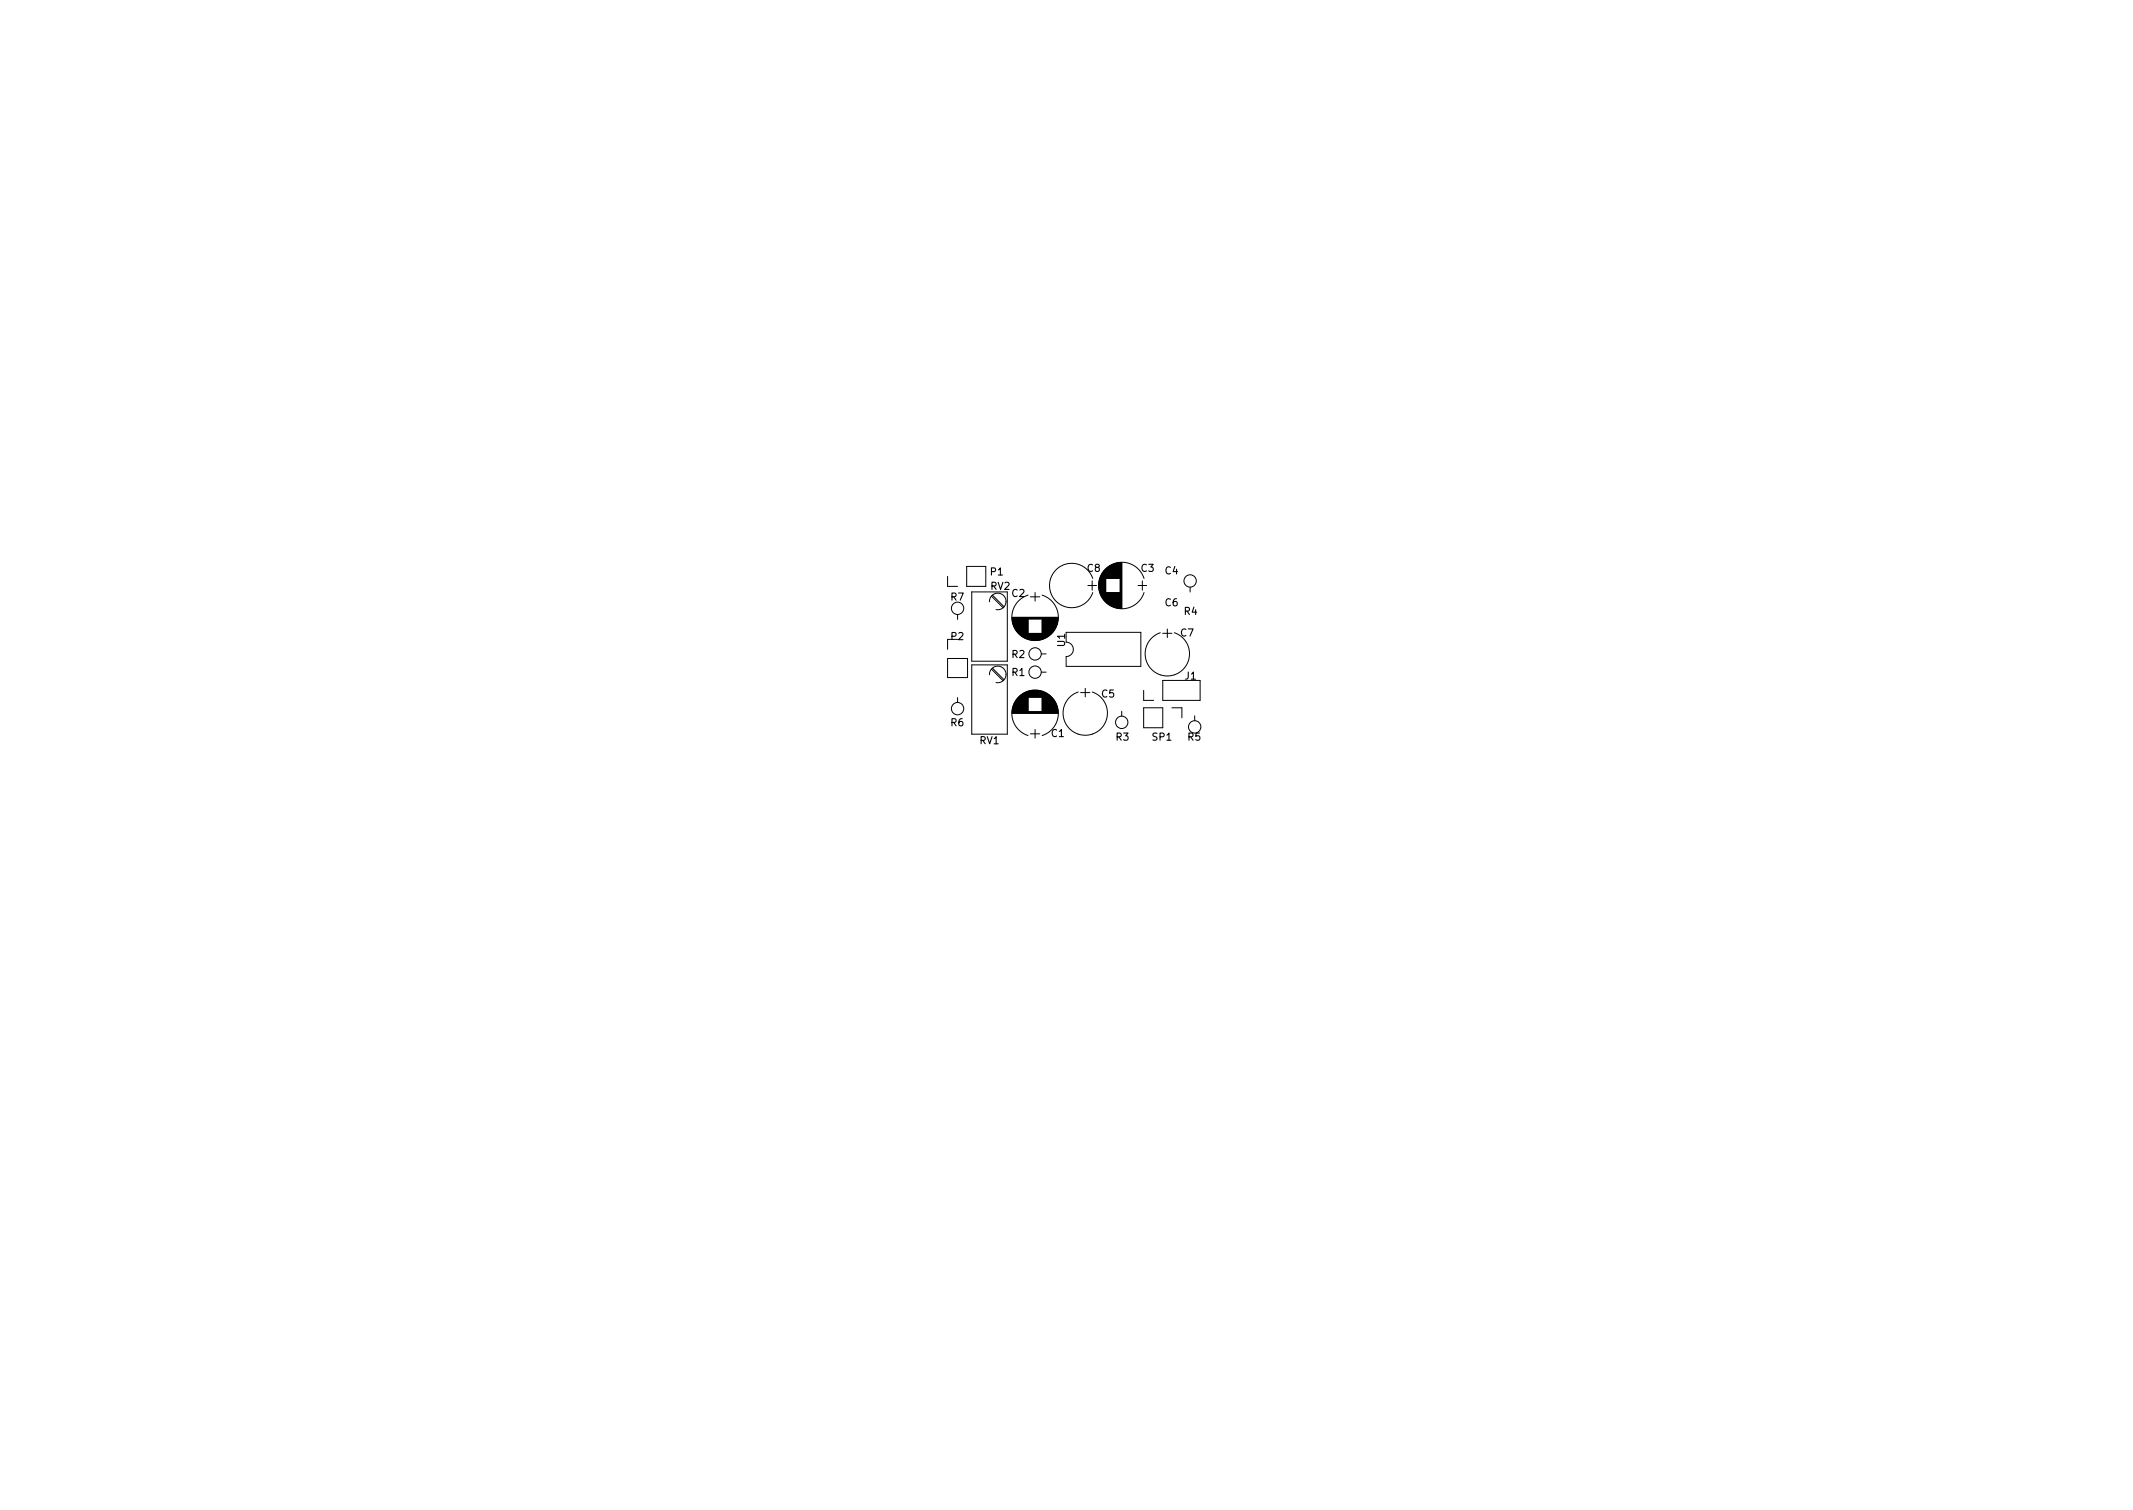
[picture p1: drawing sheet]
<svg xmlns="http://www.w3.org/2000/svg" width="297mm" height="210mm" viewBox="0 0 297 210" stroke-linecap="round" stroke-linejoin="round" font-family="sans-serif">
<defs><g id="words">
<g font-size="1.4">
<text x="132.4" y="83.6">R7</text>
<text x="138" y="82.1">RV2</text>
<text x="138" y="80.1">P1</text>
<text x="140.9" y="83.1">C2</text>
<text x="151.4" y="79.6">C8</text>
<text x="158.9" y="79.6">C3</text>
<text x="162.3" y="80">C4</text>
<text x="132.5" y="89.1">P2</text>
<text x="162.3" y="84.4">C6</text>
<text x="164.4" y="88.6">C7</text>
<text x="164.9" y="85.6">R4</text>
<text x="140.9" y="91.6">R2</text>
<text x="140.9" y="94.1">R1</text>
<text x="148.3" y="90" transform="rotate(-90 148.3 90)">U1</text>
<text x="165" y="94.6">J1</text>
<text x="132.4" y="101.1">R6</text>
<text x="153.4" y="97.1">C5</text>
<text x="136.4" y="103.6">RV1</text>
<text x="146.4" y="102.6">C1</text>
<text x="155.4" y="103.1">R3</text>
<text x="160.5" y="103.1">SP1</text>
<text x="165.4" y="103.1">R5</text>
</g>
</g></defs>
<g fill="none" stroke="#000" stroke-width=".14">
<path d="M134.6 78.9h2.7v2.7h-2.7zM153.4 79.9v3.2M153.5 79.9v3.3M153.5 79.8v3.4M153.5 79.7v3.6M153.6 79.7v3.7M153.6 79.6v3.8M153.7 79.6v3.9M153.7 79.5v4M153.7 79.5v4.1M153.8 79.4v4.2M153.8 79.4v4.3"/>
<path d="M153.9 79.3v4.4M153.9 79.3v4.5M154 79.2v4.6M154 79.2v1.3M154.1 79.2v1.3M154.1 79.1v1.4M154.2 79.1v1.4M154.2 79v1.5M154.3 79v1.5M154.3 78.9v1.6M154.4 78.9v1.6M154.5 78.8v1.7"/>
<path d="M154.6 78.8v1.7M154.7 78.7v1.8M154.8 78.7v1.8M154.8 78.6v1.9M154.9 78.6v1.9M155 78.6v1.9M155.1 78.5v2M155.2 78.5v2M155.3 78.5v2M155.3 78.4v2.1M155.4 78.4v2.1M155.5 78.4v2.1"/>
<path d="M155.6 78.4v2.1M155.7 78.4v2.1M155.8 78.4v2.1M155.9 78.3v2.2M156 78.3v6.4M156.1 78.3v6.4M156.2 78.3v6.4M132 80.3v1.3h1.3M132 91.7h2.7v2.6h-2.7zM133.3 89h-1.3v1.4M133.3 85.6v.6M133.3 97.1v.7"/>
<path d="M135.3 82.4h5v9.7h-5zM135.3 92.6h5v9.6h-5zM137.8 93.9a1.15 1.15 0 0 1 1.2-1.1 1.15 1.15 0 0 1 1.1 1.3 1.15 1.15 0 0 1-1.4 .9M138.1 93.2l1.6 1.6M138.1 83l1.6 1.6M138.2 93l1.6 1.6M138.2 82.9l1.6 1.6M140.1 83.7a1.15 1.15 0 0 1-1.4 1.2M140.1 83.7a1.16 1.16 0 0 0-1.2-1.1 1.16 1.16 0 0 0-1.1 1.2M140.9 99.3h6.4M140.9 99.2h6.4M140.9 86h6.4"/>
<path d="M140.9 86.1h6.4M141 99.1h6.3M141 86.2h6.3M141 99h2.2M141 86.2h2.2M141 86.3h2.2M141 98.9h2.2M141 86.4h2.2M141 98.8h2.2M141 86.5h2.2M141 98.7h2.2M141 86.6h2.2"/>
<path d="M141 98.6h2.2M141 86.7h2.2M141 98.5h2.2M141 86.8h2.2M141.1 98.5h2.1M141.1 86.8h2.1M141.1 98.4h2.1M141.1 86.9h2.1M141.1 98.3h2.1M141.1 87h2.1M141.1 98.2h2.1M141.1 87.1h2.1"/>
<path d="M141.2 98.2h2M141.2 87.1h2M141.2 98.1h2M141.2 87.2h2M141.2 98h2M141.2 87.3h2M141.3 97.9h1.9M141.3 87.4h1.9M141.3 97.8h1.9M141.3 87.5h1.9M141.4 97.7h1.8M141.4 87.6h1.8"/>
<path d="M141.4 97.6h1.8M141.4 87.7h1.8M141.5 97.6h1.7M141.5 87.7h1.7M141.5 97.5h1.7M141.5 87.8h1.7M141.5 97.4h1.7M141.6 97.4h1.6M141.6 87.9h1.6M141.6 97.3h1.6M141.6 88h1.6M141.7 97.3h1.5"/>
<path d="M141.7 88h1.5M141.7 97.2h1.5M141.7 88.1h1.5M141.8 97.2h1.4M141.8 88.1h1.4M141.8 97.1h1.4M141.8 88.2h1.4M141.8 97.1h4.6M141.8 88.2h4.6M141.9 97h4.5M141.9 88.2h4.5M141.9 88.3h4.5"/>
<path d="M142 97h4.3M142 88.3h4.3M142 96.9h4.3M142 88.4h4.3M142.1 96.9h4.1M142.1 88.4h4.1M142.1 96.8h4.1M142.1 96.8h4M142.1 88.5h4M142.2 96.8h3.9M142.2 88.5h3.9M142.3 96.7h3.7"/>
<path d="M142.3 88.6h3.7M142.4 96.6h3.5M142.4 88.6h3.5M142.4 88.7h3.5M142.5 96.6h3.3M142.5 88.7h3.3M142.6 96.5h3.1M142.6 88.8h3.1M142.7 96.4h2.9M142.7 88.8h2.9M142.8 96.4h2.7M142.8 88.9h2.7"/>
<path d="M142.9 96.4h2.5M142.9 88.9h2.5M143 96.3h2.3M143 89h2.3M143.1 96.3h2.1M143.1 89h2.1M143.2 82.9a3.2 3.2 0 0 0-1.7 5 3.2 3.2 0 0 0 5.3 0 3.2 3.2 0 0 0-1.7-5M143.2 89h1.9M143.2 96.2h1.9M143.3 96.2h1.7M143.3 89.1h1.7M143.5 96.2h1.3"/>
<path d="M143.5 89.1h1.3M143.5 83.1h1.3M143.7 96.1h.9M143.7 89.2h.9M144.1 82.5v1.2M145 91.1h.7M145 93.6h.7M145.1 88h1.5M145.1 99h2.2M145.1 98.9h2.2M145.1 98.8h2.2M145.1 98.7h2.2"/>
<path d="M145.1 98.6h2.2M145.1 98.5h2.1M145.1 98.4h2.1M145.1 98.3h2.1M145.1 98.2h2.1M145.1 98.2h2M145.1 98.1h2M145.1 98h2M145.1 98h1.9M145.1 97.9h1.9M145.1 97.8h1.9M145.1 97.8h1.8"/>
<path d="M145.1 97.7h1.8M145.1 97.6h1.8M145.1 97.6h1.7M145.1 97.5h1.7M145.1 97.4h1.6M145.1 97.3h1.6M145.1 97.3h1.5M145.1 97.2h1.5M145.1 97.2h1.4M145.1 97.1h1.4M145.1 86.2h2.2M145.1 86.3h2.2"/>
<path d="M145.1 86.4h2.2M145.1 86.5h2.2M145.1 86.6h2.2M145.1 86.7h2.2M145.1 86.8h2.1M145.1 86.9h2.1M145.1 87h2.1M145.1 87.1h2M145.1 87.2h2M145.1 87.3h2M145.1 87.3h1.9M145.1 87.4h1.9"/>
<path d="M145.1 87.5h1.9M145.1 87.5h1.8M145.1 87.6h1.8M145.1 87.7h1.8M145.1 87.7h1.7M145.1 87.8h1.7M145.1 87.8h1.6M145.1 87.9h1.6M145.1 88h1.6M145.1 88.1h1.5M145.1 88.1h1.4M145.1 88.2h1.4"/>
<path d="M148.5 88h10.4v4.8h-10.4v-1.4a1 1 0 0 0 1-1 1 1 0 0 0-1-1M150.2 96.4a3.1 3.1 0 0 0-1.6 4.7 3.1 3.1 0 0 0 5 0 3.1 3.1 0 0 0-1.5-4.7M150.5 96.4h1.3M151.1 95.8v1.2M151.5 81.5h1.2M152.1 80.9v1.3M152.2 80.5a3.1 3.1 0 0 0-4.8-1.5 3.1 3.1 0 0 0 0 5 3.1 3.1 0 0 0 4.8-1.5M153 81.1v.9M153.1 80.9v1.3M153.1 80.7v1.7M153.1 82.5a3.2 3.2 0 0 0 3.1 2.3 3.2 3.2 0 0 0 3.1-2.3M153.1 80.5a3.2 3.2 0 0 0 0 2"/>
<path d="M153.1 80.6v1.9M153.2 80.4v2.2M153.2 80.3v2.4M153.3 80.3v2.5M153.3 80.2v2.7M153.3 80.1v2.9M153.4 80v3M154 82.5v1.4M154.1 82.5v1.4M154.1 82.5v1.5M154.2 82.5v1.5M154.3 82.5v1.6"/>
<path d="M154.4 82.5v1.7M154.5 82.5v1.7M154.5 82.5v1.8M154.6 82.5v1.8M154.7 82.5v1.8M154.7 82.5v1.9M154.8 82.5v1.9M154.9 82.5v1.9M154.9 82.5v2M155 82.5v2M155.1 82.5v2M155.2 82.5v2.1"/>
<path d="M155.3 82.5v2.1M155.4 82.5v2.1M155.5 82.5v2.1M155.6 82.5v2.2M155.7 82.5v2.2M155.8 82.5v2.2M155.9 82.5v2.2M156.2 99v.7M158.5 81.5h1.2M159.1 80.9v1.3M159.3 98.6h2.6v2.7h-2.6zM159.3 96.1v1.4h1.4"/>
<path d="M159.3 80.5a3.2 3.2 0 0 0-3.1-2.2 3.2 3.2 0 0 0-3.1 2.2M161.6 88.1a3.1 3.1 0 0 0-1.5 4.8 3.1 3.1 0 0 0 5 0 3.1 3.1 0 0 0-1.6-4.8M161.9 88.2h1.3M161.9 94.7h5.2v2.8h-5.2zM162.6 87.6v1.2M163.2 98.6h1.4v1.3M165.7 81.8v.6M166.4 99.7v.7M143.2 102.4a3.2 3.2 0 0 1-1.7-5 3.2 3.2 0 0 1 5.3 0 3.2 3.2 0 0 1-1.7 5M143.5 102.2h1.3M144.1 101.6v1.2"/>
<circle cx="133.3" cy="98.7" r=".86"/>
<circle cx="133.3" cy="84.7" r=".86"/>
<circle cx="144.1" cy="93.6" r=".86"/>
<circle cx="144.1" cy="91.1" r=".86"/>
<circle cx="165.7" cy="80.9" r=".86"/>
<circle cx="156.2" cy="100.6" r=".86"/>
<circle cx="166.4" cy="101.2" r=".86"/>
</g>
<use href="#words"/>
</svg>
